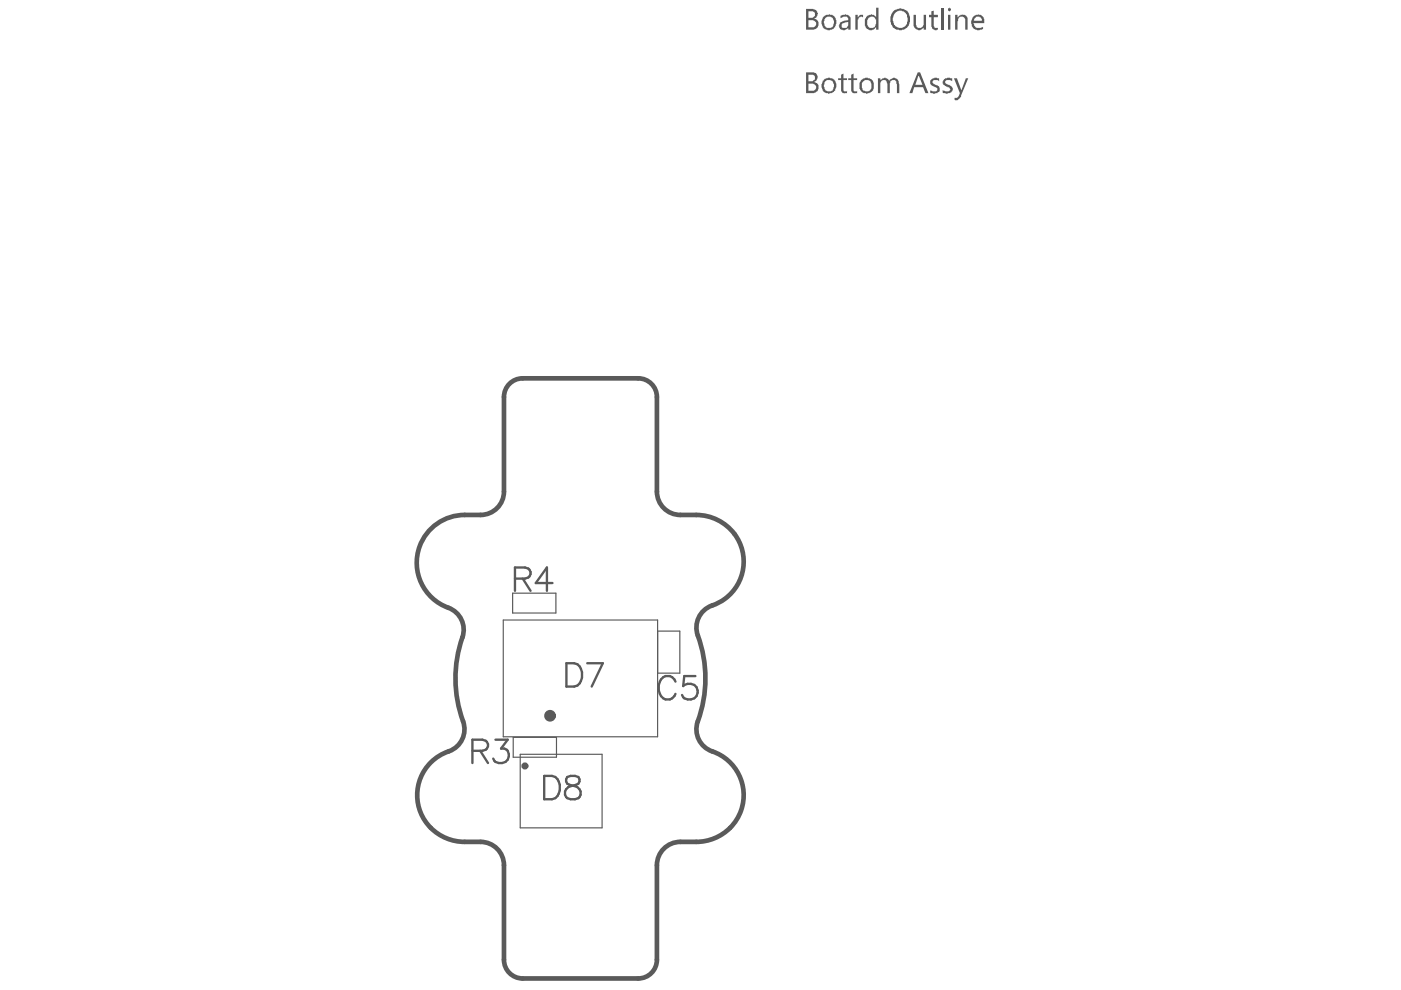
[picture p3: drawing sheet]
<svg xmlns="http://www.w3.org/2000/svg" width="297mm" height="210mm" viewBox="0 0 297 210" stroke-linecap="round" stroke-linejoin="round" font-family="sans-serif">
<path d="M106.9 84.2v20M110.8 80.2h24.5M139.3 84.2v20M98.5 109.2h3.4M144.2 109.2h3.4M98.5 178.5h3.4M144.2 178.5h3.4M106.9 183.4v20.1M139.3 183.4v20.1M110.8 207.5h24.5" fill="none" stroke="#5a5a5a" stroke-width=".99"/>
<g fill="#5a5a5a">
<path d="M181.4 3.1h.5v.7l.1-.2a.7 .7 0 0 1 1-.5v.5a.8 .8 0 0 0-.9 .1 .8 .8 0 0 0-.2 .8v1.8h-.5z"/>
<path d="M193.7 3.1h.5v2.1a.83 .83 0 0 0 .8 .7 .83 .83 0 0 0 .8-.6v-2.2h.5v3.2h-.5v-.5a1.07 1.07 0 0 1-1.9 .1l-.2-.4z"/>
<path d="M197.5 2.4l.5-.1v.8h.9v.5h-.9v1.8a.57 .57 0 0 0 .3 .5 .57 .57 0 0 0 .6 0v.4a.95 .95 0 0 1-1.4-.9v-1.8h-.5v-.5h.5z"/>
<path d="M199.5 1.6h.5v4.7h-.5z"/>
<path d="M202.5 3.1h.5v.5l.1-.1a1.34 1.34 0 0 1 1.7-.2l.4 .5v2.5h-.6v-1.8a.78 .78 0 0 0-.6-1 .78 .78 0 0 0-.9 .9l-.1 .1v1.8h-.5z"/>
<path d="M171.4 2.4v1.4h.9l.1-.2a.68 .68 0 0 0 .4-.8 .68 .68 0 0 0-.9-.4zM171.4 4.3v1.5h.8a.77 .77 0 0 0 .8-.8 .77 .77 0 0 0-.8-.7zM170.9 1.9l1.9 .1a.67 .67 0 0 1 .5 .8h.1v.2l-.2 .4a.48 .48 0 0 1-.7 .5 1.21 1.21 0 0 1 1 1.4 1.21 1.21 0 0 1-1.3 1h-1.3z"/>
<path d="M174.8 4v.2a1.3 1.3 0 0 0 .3 1.5 1.04 1.04 0 0 0 1.1 .2 1.04 1.04 0 0 0 .6-1v-.1a1.04 1.04 0 0 0-.6-1.2 1.04 1.04 0 0 0-1.3 .4zM174.4 3.8a2.01 2.01 0 0 1 2.3-.5 2.13 2.13 0 0 1 .4 2.4l-.4 .3a1.53 1.53 0 0 1-1.9 .1 1.53 1.53 0 0 1-.5-1.8z"/>
<path d="M178.5 5.2a.51 .51 0 0 0 .3 .7h.2a.69 .69 0 0 0 .8-.7v-.5l-1.1 .2zM178.2 3.4l.1-.1a1.31 1.31 0 0 1 2 .7v2.3h-.5v-.5a1.02 1.02 0 0 1-.9 .6 1.02 1.02 0 0 1-.9-.6l-.2-.3 .2-.1a.86 .86 0 0 1 .6-.9l1.2-.2a.76 .76 0 0 0-.5-.8 .76 .76 0 0 0-.8 .3l-.3 .1z"/>
<path d="M183.6 3.6l.4-.3 .8-.3 .5 .1 .5 .5v-2h.5v4.7h-.5v-.5h-.2a1.21 1.21 0 0 1-1.3 .6 1.21 1.21 0 0 1-.9-1.1v-1.1zM184.1 3.8a1.71 1.71 0 0 0 .3 2.1h.2a.85 .85 0 0 0 1-.7l.2-.8a.99 .99 0 0 0-1.7-.6z"/>
<path d="M189.5 3v.1a1.9 1.9 0 0 0 .5 2.6 1.5 1.5 0 0 0 2.3-.9 2.09 2.09 0 0 0-.7-2.4 1.82 1.82 0 0 0-2.1 .6zM189.3 2.5a2.28 2.28 0 0 1 2.5-.5l.1 .1a.87 .87 0 0 1 .8 .9 2.26 2.26 0 0 1-1.9 3.4h-.1a2.24 2.24 0 0 1-1.9-2.6l.1-.7z"/>
<path d="M201 1.8h.1a.34 .34 0 0 1 .5 .2 .34 .34 0 0 1-.4 .4 .34 .34 0 0 1-.2-.5zM201 3.1h.5v3.2h-.5z"/>
<path d="M206.5 4l-.1 .4h1.8a.82 .82 0 0 0-.4-.8 .82 .82 0 0 0-.9 0zM206.4 3.4l.3-.1a1.35 1.35 0 0 1 2 .9v.7h-2.3a1.2 1.2 0 0 0 1.9 .9l.1-.1v.3a1.55 1.55 0 0 1-1.6 .2 1.55 1.55 0 0 1-.9-1.4v-.4z"/>
</g>
<path d="M110.8 80.2a4 4 0 0 0-3.9 4M135.3 80.2a4 4 0 0 1 4 4M98.5 109.2a10.1 10.1 0 0 0-10 8.4 10.1 10.1 0 0 0 6.5 11.3 4.9 4.9 0 0 1 3 6.2 27.2 27.2 0 0 0 .4 18.7 5.1 5.1 0 0 1-3.9 5.7 9.9 9.9 0 0 0-5.8 11.2 9.9 9.9 0 0 0 9.8 7.8M106.9 104.2a5 5 0 0 1-5 5M139.3 104.2a5 5 0 0 0 4.9 5M147.6 109.2a9.9 9.9 0 0 1 9.9 8.2 9.9 9.9 0 0 1-6.6 11 4.9 4.9 0 0 0-2.9 6.4 27.4 27.4 0 0 1-.3 19.1 5 5 0 0 0 3.3 5.4 9.9 9.9 0 0 1 6.5 11.1 9.9 9.9 0 0 1-9.9 8.1M101.9 178.5a5 5 0 0 1 5 4.9M144.2 178.5a5 5 0 0 0-4.9 4.9M106.9 203.5a4 4 0 0 0 3.9 4M139.3 203.5a4 4 0 0 1-4 4" fill="none" stroke="#5a5a5a" stroke-width=".99"/>
<g fill="none" stroke="#5a5a5a" stroke-width=".25">
<path d="M106.9 84.2v20M110.8 80.2h24.5M139.3 84.2v20M98.5 109.2h3.4M144.2 109.2h3.4M106.7 131.5h32.7v24.7h-32.7zM108.7 125.8h9.2v4.2h-9.2zM139.4 133.8h4.7v8.9h-4.7M108.8 156.3h9.2v4.2h-9.2zM110.3 159.9h17.4v15.6h-17.4zM98.5 178.5h3.4M144.2 178.5h3.4"/>
<path d="M106.9 183.4v20.1M139.3 183.4v20.1M110.8 207.5h24.5"/>
</g>
<path d="M109.2 122.7h2.1l.7-.3a1.14 1.14 0 0 0 0-1.8l-.7-.3h-2.1v5M110.8 122.7l1.7 2.6M117.1 123.6h-3.5l2.4-3.3v5M100.2 159.2h2.1l.7-.2a1.14 1.14 0 0 0 0-1.9l-.7-.3h-2.1v5M101.8 159.2l1.7 2.6M105 156.8h2.6l-1.4 1.9a1.45 1.45 0 0 1 1.6 .7 1.45 1.45 0 0 1-.2 1.7 1.79 1.79 0 0 1-3-.3M120.1 140.6h1.6a2.35 2.35 0 0 1 1.7 3.1 2.07 2.07 0 0 1-1.7 1.9h-1.6zM124.5 140.6h3.3l-2.4 5M143.2 144.5a1.72 1.72 0 0 0-1.6-1.2 1.72 1.72 0 0 0-1.7 1.2 2.79 2.79 0 0 0 1.2 3.8 1.76 1.76 0 0 0 2.1-1.2M147.4 143.3h-2.3l-.3 2.2a1.76 1.76 0 0 1 2.7 0 1.76 1.76 0 0 1-.3 2.6 1.81 1.81 0 0 1-2.6-.7M115.4 164.5h1.6a2.35 2.35 0 0 1 1.7 3.1 2.07 2.07 0 0 1-1.7 1.9h-1.6zM120.3 164.7a1 1 0 0 0 .4 1.7l1 .2a1.42 1.42 0 0 1 1.4 1.3 1.42 1.42 0 0 1-1.2 1.6h-.9a1.42 1.42 0 0 1-1.3-1.6 1.42 1.42 0 0 1 1.5-1.3l1-.2a1 1 0 0 0 .4-1.7l-.7-.2h-.9z" fill="none" stroke="#5a5a5a" stroke-width=".5"/>
<g fill="#5a5a5a">
<path d="M178.3 15.8l.5-.2v1h.8v.4h-.8v1.9a.48 .48 0 0 0 .7 .5l.1-.2v.5l-.5 .2v-.2a.69 .69 0 0 1-.8-.8v-1.9h-.6v-.4h.6z"/>
<path d="M180.5 15.8l.5-.2v1h.7v.4h-.7v1.9a.48 .48 0 0 0 .6 .5l.1-.2v.5l-.5 .2v-.2a.69 .69 0 0 1-.7-.8v-1.9h-.7v-.4h.7z"/>
<path d="M186.1 16.6h.5v.5l.4-.4a1 1 0 0 1 1.5 .5l.2-.2a1.05 1.05 0 0 1 1.1-.4 1.05 1.05 0 0 1 .7 1l.2 .3v1.8h-.5v-1.8l-.2-.3a.63 .63 0 0 0-.5-.7 .63 .63 0 0 0-.7 .6l-.1 .1v2.1h-.5v-2l-.2-.1a.64 .64 0 0 0-.5-.6 .64 .64 0 0 0-.7 .5h-.2v2.2h-.5z"/>
<path d="M197.2 17.1l.5-.5h.4v-.1l1 .1v.6v-.1l-.5-.1a.54 .54 0 0 0-.7 0 .54 .54 0 0 0-.1 .7l.4 .3a.89 .89 0 0 1 1 .5 .89 .89 0 0 1-.3 1.1l-.7 .3-.9-.2-.1-.6 .4 .1a.67 .67 0 0 0 .7 .2 .67 .67 0 0 0 .4-.7l-.3-.2a1.28 1.28 0 0 1-1.2-1.4z"/>
<path d="M200 17l.4-.4 .5-.1 1 .1v.6l-.5-.2a.65 .65 0 0 0-.9 .2h-.1l.1 .5 1 .4 .3 .3a.76 .76 0 0 1 0 1.1l-.4 .2-.9 .2v-.2l-.6-.1v-.5l.7 .3a.63 .63 0 0 0 .9-.5h-.1v-.3l-1.4-.6v-.3h-.1z"/>
<path d="M202.3 16.6h.6l.9 2.6 1-2.6h.5l-1.5 3.9-.4 .4a.67 .67 0 0 1-1 .2v-.3a.68 .68 0 0 0 .9-.4l.2-.7z"/>
<path d="M171.4 15.8v1.4h.6a.7 .7 0 0 0 .8-.7 .7 .7 0 0 0-.9-.7zM171.4 17.7v1.5h.8a.77 .77 0 0 0 .8-.7 .77 .77 0 0 0-.8-.8zM170.9 15.3h1.3a1.01 1.01 0 0 1 1.1 .7 1.01 1.01 0 0 1-.5 1.2l-.3 .2 .3 .1a1.03 1.03 0 0 1 .5 1.7 1.07 1.07 0 0 1-1.1 .5h-1.3z"/>
<path d="M174.9 17.2l-.1 .4a1.3 1.3 0 0 0 .3 1.5 1.04 1.04 0 0 0 1.1 .2 1.04 1.04 0 0 0 .6-.9v-.2a1.14 1.14 0 0 0-1.4-1.2zM174.4 17.1h.1a1.37 1.37 0 0 1 1.7-.5h.2a1.78 1.78 0 0 1-.1 3.1h-.1a1.59 1.59 0 0 1-2-1.7z"/>
<path d="M182.9 17.4a1.31 1.31 0 0 0 .7 2 1.12 1.12 0 0 0 1.2-1.4 1.05 1.05 0 0 0-.8-1 1.05 1.05 0 0 0-1.1 .4zM182.5 17.1a1.74 1.74 0 0 1 2-.4h.1a.67 .67 0 0 1 .5 .8l.2 .1a1.63 1.63 0 0 1-1.2 2.1h-.1a1.51 1.51 0 0 1-1.8-2z"/>
<path d="M194.8 15.8l-.7 2.2h1.5zM194.6 15.3h.5l1.7 4.4h-.6l-.5-1.2h-1.9l-.4 1.2h-.6z"/>
</g>
<circle cx="111.3" cy="162.4" r=".25" fill="none" stroke="#5a5a5a" stroke-width=".99"/>
<path d="M110.8 80.2a4 4 0 0 0-3.9 4M135.3 80.2a4 4 0 0 1 4 4M98.5 109.2a10.1 10.1 0 0 0-10 8.4 10.1 10.1 0 0 0 6.5 11.3 4.9 4.9 0 0 1 3 6.2 27.2 27.2 0 0 0 .4 18.7 5.1 5.1 0 0 1-3.9 5.7 9.9 9.9 0 0 0-5.8 11.2 9.9 9.9 0 0 0 9.8 7.8M106.9 104.2a5 5 0 0 1-5 5M139.3 104.2a5 5 0 0 0 4.9 5M147.6 109.2a9.9 9.9 0 0 1 9.9 8.2 9.9 9.9 0 0 1-6.6 11 4.9 4.9 0 0 0-2.9 6.4 27.4 27.4 0 0 1-.3 19.1 5 5 0 0 0 3.3 5.4 9.9 9.9 0 0 1 6.5 11.1 9.9 9.9 0 0 1-9.9 8.1M101.9 178.5a5 5 0 0 1 5 4.9M144.2 178.5a5 5 0 0 0-4.9 4.9M106.9 203.5a4 4 0 0 0 3.9 4M139.3 203.5a4 4 0 0 1-4 4" fill="none" stroke="#5a5a5a" stroke-width=".25"/>
<circle cx="116.6" cy="151.8" r=".62" fill="none" stroke="#5a5a5a" stroke-width="1.2"/>
</svg>
